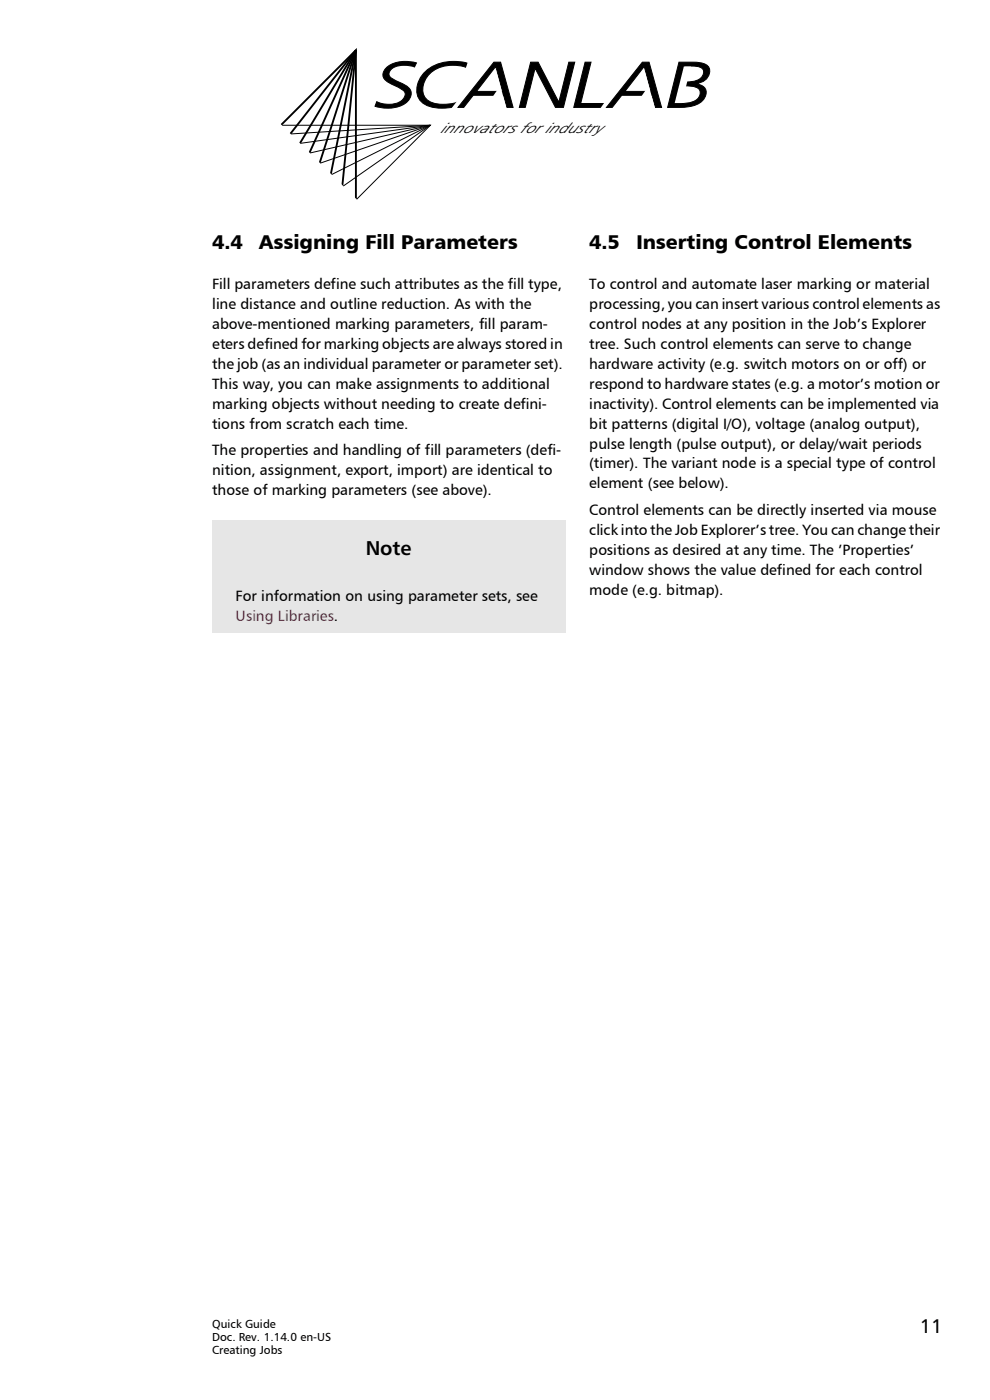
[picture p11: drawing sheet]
<svg xmlns="http://www.w3.org/2000/svg" width="210mm" height="297mm" viewBox="0 0 210 297" stroke-linecap="round" stroke-linejoin="round" font-family="sans-serif">
<defs><g id="words">
<g font-size="4.2">
<text x="45" y="52.8">4.4</text>
<text x="55" y="52.8">Assigning Fill Parameters</text>
<text x="125" y="52.8">4.5</text>
<text x="135" y="52.8">Inserting Control Elements</text>
<text x="77.6" y="117.8">Note</text>
<text x="195.1" y="282.8">11</text>
</g>
<text font-size="3.4" x="93.4" y="28.2">innovators for industry</text>
<g font-size="3.2">
<text x="45" y="61.3">Fill parameters define such attributes as the fill type,</text>
<text x="45" y="65.5">line distance and outline reduction. As with the</text>
<text x="125" y="61.3">To control and automate laser marking or material</text>
<text x="125" y="65.5">processing, you can insert various control elements as</text>
<text x="45" y="69.8">above-mentioned marking parameters, fill param-</text>
<text x="125" y="69.8">control nodes at any position in the Job’s Explorer</text>
<text x="45" y="74">eters defined for marking objects are always stored in</text>
<text x="125" y="74">tree. Such control elements can serve to change</text>
<text x="45" y="78.2">the job (as an individual parameter or parameter set).</text>
<text x="45" y="82.4">This way, you can make assignments to additional</text>
<text x="125" y="78.2">hardware activity (e.g. switch motors on or off) or</text>
<text x="125" y="82.4">respond to hardware states (e.g. a motor’s motion or</text>
<text x="45" y="86.7">marking objects without needing to create defini-</text>
<text x="125" y="86.7">inactivity). Control elements can be implemented via</text>
<text x="45" y="90.9">tions from scratch each time.</text>
<text x="125" y="90.9">bit patterns (digital I/O), voltage (analog output),</text>
<text x="125" y="95.1">pulse length (pulse output), or delay/wait periods</text>
<text x="45" y="96.6">The properties and handling of fill parameters (defi-</text>
<text x="45" y="100.8">nition, assignment, export, import) are identical to</text>
<text x="125" y="99.4">(timer). The variant node is a special type of control</text>
<text x="45" y="105">those of marking parameters (see above).</text>
<text x="125" y="103.6">element (see below).</text>
<text x="125" y="109.3">Control elements can be directly inserted via mouse</text>
<text x="125" y="113.5">click into the Job Explorer’s tree. You can change their</text>
<text x="125" y="117.7">positions as desired at any time. The ’Properties’</text>
<text x="125" y="122">window shows the value defined for each control</text>
<text x="50" y="127.4">For information on using parameter sets, see</text>
<text x="125" y="126.2">mode (e.g. bitmap).</text>
</g>
<text font-size="3.2" fill="#c60052" x="50" y="131.6">Using Libraries.</text>
<g font-size="2.5">
<text x="45" y="281.6">Quick Guide</text>
<text x="45" y="284.5">Doc. Rev. 1.14.0 en-US</text>
<text x="45" y="287.3">Creating Jobs</text>
</g>
</g></defs>
<path d="M124.1 13.2h1.3l-2.2 8.8h5.1l-.2 .8h-6.4z" fill="#000" stroke="#000" stroke-width=".21"/>
<path d="M128.7 21.2l.9 2.6h-2.8z" fill-rule="evenodd" fill="#fff"/>
<g fill="#000">
<path d="M81.8 14.5a1.73 1.73 0 0 0 .3 2.8l1.4 .8a4.8 4.8 0 0 1 2.4 1.5 2.44 2.44 0 0 1-2.7 2.5h-1.7l-1.6-.5-.4 .9a8.1 8.1 0 0 0 6.4-.5 2.18 2.18 0 0 0 1.3-2.1 2.18 2.18 0 0 0-1.5-2l-.8-.4a4.7 4.7 0 0 1-2.3-1.5 1.99 1.99 0 0 1 1.9-2l1.7-.1 1.7 .3 .4-.9a7.6 7.6 0 0 0-6 .8zM90.4 15a5 5 0 0 0-1.5 6 5.6 5.6 0 0 0 5.3 1.9l2.6-.4 .1-.8a8.8 8.8 0 0 1-5.7-.1 3.1 3.1 0 0 1-1.1-4.4 6.6 6.6 0 0 1 7.3-3.3l1.3 .4 .3-.9a10 10 0 0 0-8.6 1.6z" fill-rule="evenodd"/>
<path d="M144 13.2l-2.4 9.6a17 17 0 0 0 5.8-.5 2.7 2.7 0 0 0 2.1-3.6 2.79 2.79 0 0 0-1.9-.9 2.82 2.82 0 0 0 2.8-3.4 3.6 3.6 0 0 0-3.4-1.2zM144 18.2h1.8a3.4 3.4 0 0 1 2.6 .9 2.04 2.04 0 0 1-1.8 2.6l-1.5 .2-2 .1zM145.1 14h2.2a1.95 1.95 0 0 1 2 1.1 2.31 2.31 0 0 1-2.4 2.2l-2.6 .1z" fill-rule="evenodd"/>
</g>
<path d="M81.8 14.5a7 7 0 0 1 6.5-1.2l-.4 .9a5.6 5.6 0 0 0-4.8 .4 1.23 1.23 0 0 0-.6 1.3 1.23 1.23 0 0 0 1 .9l.7 .4a7.3 7.3 0 0 1 2.7 1.7 2.55 2.55 0 0 1-1.6 3.4 8.4 8.4 0 0 1-5.8 .2l.4-.9a5.4 5.4 0 0 0 5.5-.5 1.33 1.33 0 0 0-.4-2.3l-1.5-.7a3.7 3.7 0 0 1-2.2-1.9v-.7zM90.4 15a10 10 0 0 1 8.6-1.6l-.3 .9a7.9 7.9 0 0 0-7.7 1.6 3.8 3.8 0 0 0-.4 5.3 7.7 7.7 0 0 0 5.3 .8l1-.3-.1 .8a9.6 9.6 0 0 1-6.8-.4 4 4 0 0 1-.7-5.7zM144 13.2a15.7 15.7 0 0 1 5.2 .3 1.89 1.89 0 0 1 1.4 1.5 1.89 1.89 0 0 1-.9 1.9 4.1 4.1 0 0 1-2.1 .9 1.99 1.99 0 0 1 2.1 2.3 3.9 3.9 0 0 1-3.8 2.6l-4.3 .1zM144 18.2h1.8a3.4 3.4 0 0 1 2.6 .9 2.04 2.04 0 0 1-1.8 2.6l-1.5 .2-2 .1zM145.1 14h2.2a1.95 1.95 0 0 1 2 1.1 2.31 2.31 0 0 1-2.4 2.2l-2.6 .1z" fill="none" stroke="#000" stroke-width=".21"/>
<path d="M145.1 14.1h1.5l-2 7.8h-1.5z" fill-rule="evenodd" fill="#fff"/>
<path d="M136.3 13.2l-7.7 9.6h1.3l2-2.6h6.4l.7 2.6h1.3l-2.6-9.6zM136.7 14.1l1.4 5.3h-5.5z" fill-rule="evenodd" fill="#000"/>
<path d="M136.3 13.2h1.4l2.6 9.6h-1.3l-.7-2.6h-6.4l-2 2.6h-1.3zM136.7 14.1l1.4 5.3h-5.5z" fill="none" stroke="#000" stroke-width=".21"/>
<path d="M136.6 14.6l2.4 8.6-3.2-2.3 1.2-1.9z" fill-rule="evenodd" fill="#fff"/>
<path d="M112.6 13.2h1.6l4.3 8.4 2.2-8.4h1.2l-2.4 9.6h-1.7l-4.3-8.3-2.1 8.3h-1.2z" fill="#000" stroke="#000" stroke-width=".21"/>
<path d="M97.1 21.3l.7-.5 .8 2.6h-3.1z" fill-rule="evenodd" fill="#fff"/>
<path d="M104.8 13.2l-7.6 9.6h1.2l2-2.6h6.4l.7 2.6h1.3l-2.6-9.6zM105.2 14.1l1.4 5.3h-5.5z" fill-rule="evenodd" fill="#000"/>
<path d="M104.8 13.2h1.4l2.6 9.6h-1.3l-.7-2.6h-6.4l-2 2.6h-1.2zM105.2 14.1l1.4 5.3h-5.5z" fill="none" stroke="#000" stroke-width=".21"/>
<path d="M105.2 14.7l2.3 8.7-3.2-2.5 1.2-1.9z" fill-rule="evenodd" fill="#fff"/>
<path d="M75.5 10.6l-14.3 18.3M75.5 10.6l-12.3 20.6M75.5 10.6l-10.2 22.6M75.5 10.6l-7.9 24.6M75.5 10.6l-5.4 26.7M75.5 10.6l-3 29.5M59.6 26.5l15.9-15.9v31.9" fill="none" stroke="#000" stroke-width=".4"/>
<path d="M59.8 26.6h31.5l-15.9 15.9M91.3 26.6l-19.1 13.3M91.3 26.6l-21.6 10.8M91.3 26.6l-23.8 8.2M91.3 26.6l-26 6M91.3 26.6l-27.6 3.8M91.3 26.6l-29.6 1.8" fill="none" stroke="#000" stroke-width=".21"/>
<path d="M59.2 27.1l15.5 15.4" fill="none" stroke="#fff" stroke-width="1.6" stroke-linecap="butt"/>
<g fill="#e6e6e6">
<path d="M45 110.3h75v12.5h-75z"/>
<path d="M45 122.8h75v11.3h-75z"/>
</g>
<use href="#words"/>
</svg>
